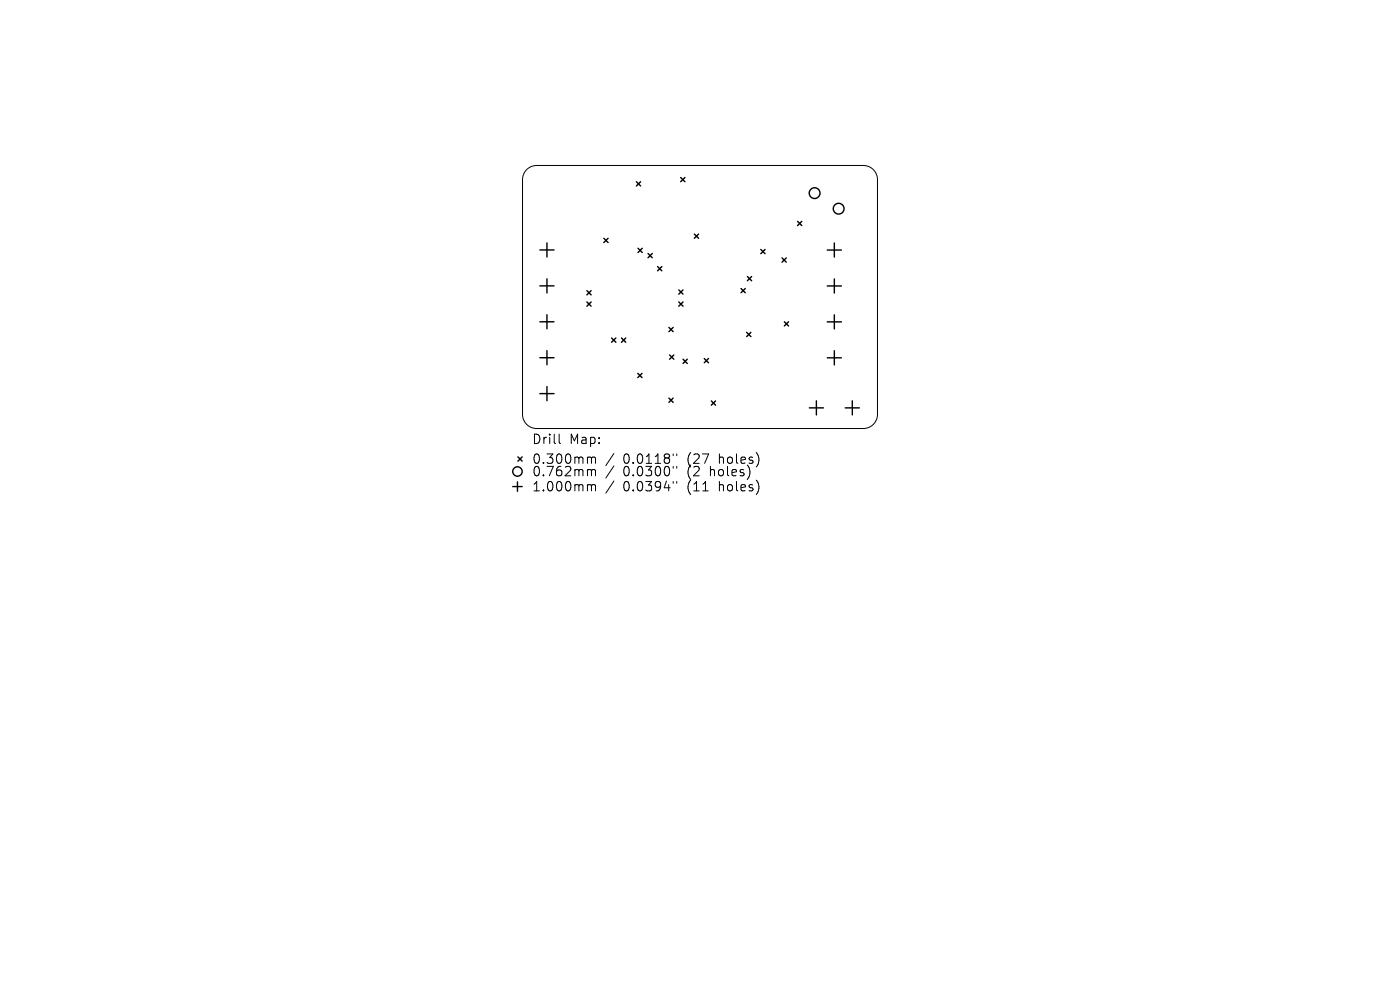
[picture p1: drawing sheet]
<svg xmlns="http://www.w3.org/2000/svg" width="297mm" height="210mm" viewBox="0 0 297 210" stroke-linecap="round" stroke-linejoin="round" font-family="sans-serif">
<defs><g id="words">
<g font-size="2.8">
<text x="112.8" y="94.5">Drill</text>
<text x="120.8" y="94.5">Map:</text>
<text x="112.8" y="98.7">0.300mm</text>
<text x="112.8" y="101.3">0.762mm</text>
<text x="132.2" y="98.7">0.0118&quot;</text>
<text x="132.2" y="101.3">0.0300&quot;</text>
<text x="145.9" y="98.7">(27</text>
<text x="145.9" y="101.3">(2</text>
<text x="150.9" y="101.3">holes)</text>
<text x="152.8" y="98.7">holes)</text>
<text x="112.8" y="104.5">1.000mm</text>
<text x="132.2" y="104.5">0.0394&quot;</text>
<text x="145.9" y="104.5">(11</text>
<text x="152.8" y="104.5">holes)</text>
</g>
</g></defs>
<g fill="none" stroke="#000" stroke-width=".21">
<path d="M111.7 36a3 3 0 0 1 2.2-.9h69.3a3 3 0 0 1 3 3v49.8a3 3 0 0 1-3 3h-69.3a3 3 0 0 1-3-3v-49.8a3 3 0 0 1 .8-2.1zM118.6 92.1v1.7l.3 .3M124.9 97l.5 .1 .1 .1M124.9 99.6l.5 .1 .1 .2M125.5 97.2l.3-.2 .4 .1 .1 1.2M125.5 97.2v1.1M125.5 99.9v1M125.5 99.9l.3-.3 .4 .1 .1 1.2M130.2 96.2l-1.7 2.6M130.2 98.8l-1.7 2.6M142.8 96.3v.4M142.8 98.9v.4"/>
<path d="M143.6 96.3v.4M143.6 98.9v.4M124.9 102.8h.3l.3 .3M125.5 103.1v1M125.5 103.1l.3-.3 .4 .1 .1 1.2M130.2 102l-1.7 2.6M142.8 102.1v.4M143.6 102.1v.4"/>
</g>
<g fill="none" stroke="#000" stroke-width=".3">
<path d="M135 38.6l.9 .9M135.9 38.6l-.9 .9M144.4 37.7l.9 .9M145.3 37.7l-.9 .9M114.5 53h3M116 51.5v3M116 59.1v3M128.1 50.6l.9 .9M129 50.6l-.9 .9M135.4 52.7l.9 .9M136.3 52.7l-.9 .9M137.5 53.8l.9 .9"/>
<path d="M138.4 53.8l-.9 .9M139.5 56.6l.9 .9M140.4 56.6l-.9 .9M147.3 49.7l.9 .9M148.2 49.7l-.9 .9M158.6 58.7l.9 .9M159.5 58.7l-.9 .9M161.4 52.9l.9 .9M162.3 52.9l-.9 .9M165.9 54.7l.9 .9M166.8 54.7l-.9 .9M169.2 47l.9 .9"/>
<path d="M170.1 47l-.9 .9M175.5 53h3M177 51.5v3M177 59.2v3M114.5 60.6h3M114.5 68.3h3M114.5 75.9h3M116 66.8v3M116 74.4v3M124.5 61.7l.9 .9M124.5 64.1l.9 .9M125.4 61.7l-.9 .9"/>
<path d="M125.4 64.1l-.9 .9M129.8 71.7l.9 .9M130.7 71.7l-.9 .9M131.9 71.7l.9 .9M132.8 71.7l-.9 .9M135.3 79.2l.9 .9M136.2 79.2l-.9 .9M141.9 69.5l.9 .9M142.1 75.3l.9 .9M142.8 69.5l-.9 .9M143 75.3l-.9 .9M144 61.5l.9 .9"/>
<path d="M144 64.1l.9 .9M144.9 61.5l-.9 .9M144.9 64.1l-.9 .9M144.9 76.2l.9 .9M145.8 76.2l-.9 .9M149.4 76.1l.9 .9M150.3 76.1l-.9 .9M157.2 61.2l.9 .9M158.1 61.2l-.9 .9M158.4 70.5l.9 .9M159.3 70.5l-.9 .9M166.4 68.3l.9 .9"/>
<path d="M167.3 68.3l-.9 .9M175.5 68.3h3M175.5 75.9h3M175.5 60.7h3M177 66.8v3M177 74.4v3M109.9 96.9l.9 .9M110.8 96.9l-.9 .9M114.5 83.5h3M116 82v3M141.9 84.5l.9 .9M142.8 84.5l-.9 .9"/>
<path d="M150.9 85.1l.9 .9M151.8 85.1l-.9 .9M171.7 86.5h3M173.2 85v3M179.3 86.5h3M180.8 85v3M108.8 103.2h2M109.8 102.2v2"/>
<circle cx="172.8" cy="41" r="1.14"/>
<circle cx="177.9" cy="44.3" r="1.14"/>
<circle cx="109.8" cy="100" r="1"/>
</g>
<use href="#words"/>
</svg>
